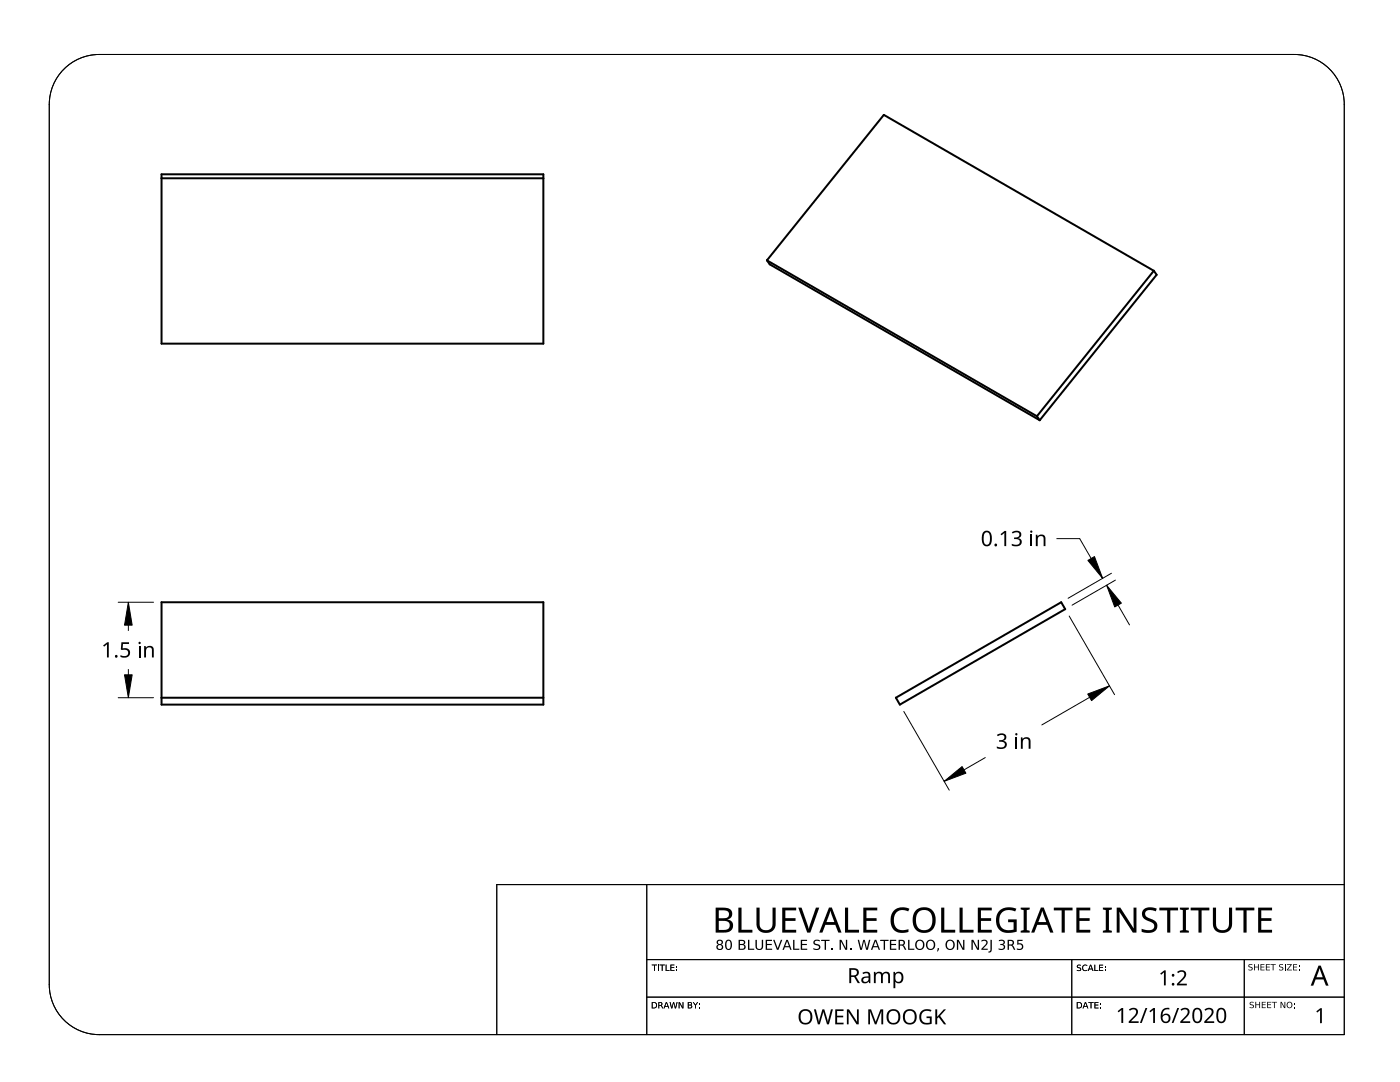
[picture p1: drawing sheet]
<svg xmlns="http://www.w3.org/2000/svg" width="279mm" height="216mm" viewBox="0 0 279 216" stroke-linecap="round" stroke-linejoin="round" font-family="sans-serif">
<path d="M32.2 34.8h76.2v33.8h-76.2zM32.2 35.6h76.2M153.1 51.9l53.8 31.2M153.1 51.9l23.3-29 53.9 31.1M153.1 51.9l.5 .8 53.9 31.2M230.3 54l-23.4 29.1M230.3 54l.5 .8-23.3 29.1M206.9 83.1l.6 .8M32.2 139.2h76.2M32.2 120.2h76.2v20.4h-76.2zM178.8 139.2l33-19 .8 1.3-33 19.1z" fill="none" stroke="#000" stroke-width=".4"/>
<path d="M13.2 13.4a9.9 9.9 0 0 1 6.6-2.5h238.5a10 10 0 0 1 10 9.9v185.6h-248.5a10 10 0 0 1-10-9.9v-175.7a10 10 0 0 1 3.4-7.4z" fill="none" stroke="#000" stroke-width=".2"/>
<path d="M129.1 176.5v29.9M129.1 199h139.2M129.1 191.5h139.2M213.9 191.5v14.9M248.3 191.5v14.9" fill="none" stroke="#000" stroke-width=".2"/>
<path d="M129.1 176.5v29.9M268.3 176.5h-169.2v29.9M129.1 199h139.2M129.1 191.5h139.2M213.9 191.5v14.9M248.3 191.5v14.9" fill="none" stroke="#000" stroke-width=".2"/>
<g fill="#000">
<path d="M130.1 192.5h1v.1h-.4v1.1h-.2v-1.1h-.4zM131.3 192.5h.2v1.2h-.2zM131.6 192.5h1.1v.1h-.5v1.1h-.1v-1.1h-.5zM132.8 192.5h.2v1.1h.6v.1h-.8zM133.6 200h.2l.3 1 .2-1h.2l.3 1 .2-1h.2l-.3 1.2h-.2l-.3-1.1-.2 1.1h-.2zM133.8 192.5h.8v.1h-.6v.4h.6v.1h-.6v.5h.6v.1h-.8zM134.9 192.8h.2v.3h-.2zM134.9 193.5h.2v.2h-.2zM135.4 200h.3l.5 1v-1h.2v1.2h-.2l-.6-1v1h-.2zM138.3 200h.2l.3 .5 .3-.5h.2l-.4 .6v.6h-.2v-.6zM215 192.6l.7-.1-.1 .2a.28 .28 0 0 0-.4-.1 .28 .28 0 0 0 0 .4 .42 .42 0 0 1 .5 .2 .42 .42 0 0 1-.3 .6l-.5-.1v-.2l.2 .1a.29 .29 0 0 0 .4 0 .29 .29 0 0 0 .1-.4 .29 .29 0 0 0-.4 0l-.3-.2zM216.1 192.7l.5-.2 .4 .1v.2l-.2-.1a.49 .49 0 0 0-.6 .5 .49 .49 0 0 0 .8 .3 .52 .52 0 0 1-.6 .3 .52 .52 0 0 1-.4-.5z"/>
<path d="M217.2 200h1.1v.1h-.5v1.1h-.1v-1.1h-.5zM218.4 192.5h.2v1.1h.6v.1h-.8zM218.4 200h.8v.1h-.6v.4h.6v.1h-.6v.5h.6v.1h-.8zM219.4 192.5h.7v.1h-.6v.4h.6v.2h-.6v.4h.7v.1h-.8zM220.5 192.9h.2v.2h-.2zM220.5 193.5h.2v.2h-.2zM139.5 200.3h.2v.2h-.2zM139.5 201h.2v.2h-.2zM219.5 200.3h.2v.2h-.2zM219.5 201h.2v.2h-.2z"/>
<path d="M130.1 200h.3a.63 .63 0 0 1 .7 .6 .63 .63 0 0 1-.7 .6h-.3zM130.2 200.1v1h.2a.49 .49 0 0 0 .5-.5 .49 .49 0 0 0-.5-.5z"/>
<path d="M132.9 200h.2l.5 1.2h-.2l-.1-.3h-.6l-.1 .3h-.2zM133 200.1l-.2 .6h.4z"/>
<path d="M137.3 200h.4a.3 .3 0 0 1 .4 .2 .3 .3 0 0 1-.2 .3 .35 .35 0 0 1 .2 .5 .35 .35 0 0 1-.4 .2h-.4zM137.4 200.6v.5h.3a.23 .23 0 0 0 .3-.3 .23 .23 0 0 0-.3-.2zM137.4 200.1v.4h.3a.19 .19 0 0 0 .2-.2 .19 .19 0 0 0-.2-.2z"/>
<path d="M214.9 200h.3a.63 .63 0 0 1 .7 .6 .63 .63 0 0 1-.7 .6h-.3zM215.1 200.1v1h.2a.49 .49 0 0 0 .5-.5 .49 .49 0 0 0-.5-.5z"/>
<path d="M216.5 200h.2l.5 1.2h-.2l-.1-.3h-.6l-.1 .3h-.1zM216.6 200.1l-.2 .6h.5z"/>
<path d="M217.6 192.5h.1l.5 1.2h-.2l-.1-.3h-.5l-.1 .3h-.2zM217.7 192.7l-.3 .6h.5z"/>
<path d="M131.4 200h.4a.35 .35 0 0 1 .4 .2 .35 .35 0 0 1-.2 .4l.4 .6h-.2l-.2-.4-.3-.1h-.1v.5h-.2zM131.6 200.1v.4h.2a.22 .22 0 0 0 .2-.2 .22 .22 0 0 0-.2-.2z"/>
</g>
<g fill="#000">
<path d="M130.1 192.5h1v.1h-.4v1.1h-.2v-1.1h-.4zM131.3 192.5h.2v1.2h-.2zM131.6 192.5h1.1v.1h-.5v1.1h-.1v-1.1h-.5zM132.8 192.5h.2v1.1h.6v.1h-.8zM133.6 200h.2l.3 1 .2-1h.2l.3 1 .2-1h.2l-.3 1.2h-.2l-.3-1.1-.2 1.1h-.2zM133.8 192.5h.8v.1h-.6v.4h.6v.1h-.6v.5h.6v.1h-.8zM134.9 192.8h.2v.3h-.2zM134.9 193.5h.2v.2h-.2zM135.4 200h.3l.5 1v-1h.2v1.2h-.2l-.6-1v1h-.2zM138.3 200h.2l.3 .5 .3-.5h.2l-.4 .6v.6h-.2v-.6zM147.4 181.1h.6v4.4h2.2v.6h-2.8zM149.3 187.5h.2v1.8h1v.2h-1.2z"/>
<path d="M150.8 187.5h.2v1.2a.5 .5 0 0 0 .5 .6 .5 .5 0 0 0 .5-.6v-1.2h.3v1.3a.76 .76 0 0 1-.8 .8 .76 .76 0 0 1-.7-.8zM152.8 187.5h1.3v.3h-1v.6h.9v.2h-.9v.7h1v.2h-1.3zM151 181.1h.6v3.2a1.29 1.29 0 0 0 1.3 1.3 1.29 1.29 0 0 0 1.3-1.3v-3.2h.6v3.2a1.92 1.92 0 0 1-1.9 1.9 1.92 1.92 0 0 1-1.9-1.9zM154.3 187.5h.3l.6 1.7 .6-1.7h.3l-.7 2h-.3zM158.3 187.5h.3v1.8h.9v.2h-1.2zM156.1 181.1h2.8v.6h-2.2v1.5h2.1v.6h-2.1v1.7h2.2v.6h-2.8zM159.3 181.1h.7l1.4 4.3 1.4-4.3h.7l-1.8 5h-.6zM159.8 187.5h1.3v.3h-1v.6h.9v.2h-.9v.7h1v.2h-1.3zM162.5 187.6l.8-.1 .3 .1v.3l-.4-.2a.38 .38 0 0 0-.6 .3 .38 .38 0 0 0 .5 .4 .62 .62 0 0 1 .6 .8 .62 .62 0 0 1-.9 .4l-.5-.2v-.2l.5 .1a.41 .41 0 0 0 .6-.3 .41 .41 0 0 0-.5-.4 .55 .55 0 0 1-.5-.3 .55 .55 0 0 1 .1-.7zM163.9 187.5h1.7v.3h-.8v1.7h-.2v-1.7h-.7zM165.8 189.2h.3v.3h-.3zM167.6 187.5h.3l.9 1.7v-1.7h.3v2h-.4l-.9-1.6v1.6h-.2z"/>
<path d="M168.6 181.1h.7v4.4h2.1v.6h-2.8zM169.6 189.2h.3v.3h-.3zM171.2 187.5h.2l.5 1.7 .4-1.7h.3l.4 1.7 .4-1.7h.3l-.5 2h-.3l-.5-1.7-.4 1.7h-.3zM172.3 181.1h2.8v.6h-2.2v1.5h2v.6h-2v1.7h2.2v.6h-2.8zM175.7 187.5h1.6v.3h-.7v1.7h-.2v-1.7h-.7zM177.6 187.5h1.3v.3h-1v.6h.9v.2h-.9v.7h1v.2h-1.3zM178.4 181.7a2.78 2.78 0 0 1 3.1-.4l-.3 .6a1.89 1.89 0 0 0-2.2 0 1.89 1.89 0 0 0-.6 2.2 1.77 1.77 0 0 0 2.6 1.4l.3-.1v.6a2.4 2.4 0 0 1-3.5-1.6 3.2 3.2 0 0 1 .6-2.7zM181.2 187.5h.3v1.8h1v.2h-1.3zM187.1 189.2h.3v.2l-.2 .4h-.2zM187.8 181.1h.7v4.4h2.1v.6h-2.8zM191 187.5h.3l.9 1.7v-1.7h.3v2h-.4l-.9-1.6v1.6h-.2zM191.5 181.1h.6v4.4h2.2v.6h-2.8z"/>
<path d="M193.9 187.5h.3l.9 1.7v-1.7h.3v2h-.4l-.9-1.6v1.6h-.2zM195.9 187.6h.1a.7 .7 0 0 1 1 .2 .7 .7 0 0 1-.3 1l-.5 .5h.9v.2h-1.2v-.2l.4-.5a.74 .74 0 0 0 .4-1l-.8 .1zM197.7 187.5h.2v1.9a.57 .57 0 0 1-.6 .7v-.3a.34 .34 0 0 0 .4-.4zM195.1 181.1h2.8v.6h-2.1v1.5h2v.6h-2v1.7h2.1v.6h-2.8zM199.3 187.6l.3-.1a.56 .56 0 0 1 .8 .1 .56 .56 0 0 1-.1 .8l-.1 .1a.61 .61 0 0 1 .4 .8 .61 .61 0 0 1-.9 .3l-.4-.1v-.3l.4 .1a.45 .45 0 0 0 .6-.4 .45 .45 0 0 0-.7-.3v-.2h.3a.34 .34 0 0 0 .4-.5 .34 .34 0 0 0-.6-.2l-.4 .1zM199.5 181.7a3.2 3.2 0 0 1 3.3-.4l-.2 .6a2.01 2.01 0 0 0-3.1 1.3 1.9 1.9 0 0 0 2.3 2.4l.5-.1v-1.5h-1.1v-.5h1.7v2.4a3.2 3.2 0 0 1-3.7-.6 3.1 3.1 0 0 1 .3-3.6zM203 187.5h1.1v.3h-.8v.4a.73 .73 0 0 1 .9 .8 .73 .73 0 0 1-1.1 .5h-.2v-.3l.2 .1a.51 .51 0 0 0 .8-.1 .51 .51 0 0 0-.3-.8l-.6 .1zM203.7 181.1h1.8v.4l-.6 .1v4l.6 .1v.4h-1.8v-.4l.6-.1v-4l-.6-.1zM210.3 181.1h3.7v.6h-1.5v4.4h-.6v-4.4h-1.6zM215 192.6l.7-.1-.1 .2a.28 .28 0 0 0-.4-.1 .28 .28 0 0 0 0 .4 .42 .42 0 0 1 .5 .2 .42 .42 0 0 1-.3 .6l-.5-.1v-.2l.2 .1a.29 .29 0 0 0 .4 0 .29 .29 0 0 0 .1-.4 .29 .29 0 0 0-.4 0l-.3-.2zM216.1 192.7l.5-.2 .4 .1v.2l-.2-.1a.49 .49 0 0 0-.6 .5 .49 .49 0 0 0 .8 .3 .52 .52 0 0 1-.6 .3 .52 .52 0 0 1-.4-.5zM217.2 200h1.1v.1h-.5v1.1h-.1v-1.1h-.5z"/>
<path d="M214.8 181.1h2.8v.6h-2.2v1.5h2.1v.6h-2.1v1.7h2.2v.6h-2.8zM218.4 192.5h.2v1.1h.6v.1h-.8zM218.4 200h.8v.1h-.6v.4h.6v.1h-.6v.5h.6v.1h-.8zM219.4 192.5h.7v.1h-.6v.4h.6v.2h-.6v.4h.7v.1h-.8zM220.5 192.9h.2v.2h-.2zM220.5 193.5h.2v.2h-.2zM220.1 181.1h1.8v.4l-.6 .1v4l.6 .1v.4h-1.8v-.4l.6-.1v-4l-.6-.1zM222.9 181.1h.7l2.6 4.1v-4.1h.6v5h-.7l-2.7-4.1v4.1h-.5zM228.1 181.6a2.35 2.35 0 0 1 2.8-.3l-.2 .6a1.56 1.56 0 0 0-2.1 .1 1.05 1.05 0 0 0 1 1.3 1.44 1.44 0 0 1 1.4 1.7 1.44 1.44 0 0 1-1.8 1.2l-1.4-.3v-.6a1.93 1.93 0 0 0 2.5-.2 1.1 1.1 0 0 0-1.1-1.3 1.44 1.44 0 0 1-1.1-2.2zM231.4 181.1h3.7v.6h-1.5v4.4h-.7v-4.4h-1.5zM235.5 181.1h1.8v.4l-.6 .1v4l.6 .1v.4h-1.8v-.4l.6-.1v-4l-.6-.1zM237.6 181.1h3.8v.6h-1.6v4.4h-.6v-4.4h-1.6z"/>
<path d="M242.1 181.1h.6v3.2a1.29 1.29 0 0 0 1.3 1.3 1.29 1.29 0 0 0 1.3-1.3v-3.2h.6v3.2a1.92 1.92 0 0 1-1.9 1.9 1.92 1.92 0 0 1-1.9-1.9zM246.6 181.1h3.7v.6h-1.5v4.4h-.6v-4.4h-1.6zM249.2 192.5l.5-.1h.2l-.1 .1a.28 .28 0 0 0-.4-.1 .28 .28 0 0 0 0 .4 .42 .42 0 0 1 .6 .3 .42 .42 0 0 1-.4 .5h-.5v-.2l.2 .1a.29 .29 0 0 0 .4 0 .29 .29 0 0 0 .1-.4 .29 .29 0 0 0-.4-.1l-.2-.2zM249.5 200l.5-.1h.2l-.1 .2a.28 .28 0 0 0-.4-.1 .28 .28 0 0 0-.1 .4 .42 .42 0 0 1 .6 .2 .42 .42 0 0 1-.3 .6l-.5-.1v-.2l.2 .1a.29 .29 0 0 0 .4 0 .29 .29 0 0 0 0-.4 .29 .29 0 0 0-.3 0l-.3-.2zM250.3 192.4h.1v.5h.7v-.5h.1v1.2h-.1v-.6h-.7v.6h-.1zM250.5 199.9h.2v.5h.6v-.5h.2v1.3h-.2v-.6h-.6v.6h-.2zM251.6 192.4h.7v.1h-.6v.4h.6v.1h-.6v.5h.7v.1h-.8zM251.8 199.9h.8v.1h-.6v.4h.6v.2h-.6v.4h.6v.2h-.8zM252.6 192.4h.8v.1h-.6v.4h.6v.1h-.6v.5h.6v.1h-.8zM252.9 199.9h.8v.1h-.6v.4h.6v.2h-.6v.4h.6v.2h-.8zM253.5 192.4h1.1v.1h-.4v1.1h-.2v-1.1h-.5zM253.8 199.9h1.1v.1h-.5v1.2h-.2v-1.2h-.4z"/>
<path d="M251.1 181.1h2.8v.6h-2.2v1.5h2v.6h-2v1.7h2.2v.6h-2.8zM255.6 199.9h.2l.5 1.1v-1.1h.2v1.3h-.2l-.6-1.1v1.1h-.1zM255.4 192.5l.5-.1h.2l-.1 .1a.28 .28 0 0 0-.4-.1 .28 .28 0 0 0-.1 .4 .42 .42 0 0 1 .6 .3 .42 .42 0 0 1-.3 .5h-.5v-.2l.2 .1a.29 .29 0 0 0 .4 0 .29 .29 0 0 0 0-.4 .29 .29 0 0 0-.4-.1l-.2-.2zM256.4 192.4h.2v1.2h-.2zM256.8 192.4h1l-.8 1.1h.8v.1h-1l.8-1.1h-.8zM258.1 192.4h.8v.1h-.7v.4h.6v.1h-.6v.5h.7v.1h-.8zM259.2 192.7h.2v.3h-.2zM259.2 193.4h.2v.2h-.2zM139.5 200.3h.2v.2h-.2zM139.5 201h.2v.2h-.2zM219.5 200.3h.2v.2h-.2zM219.5 201h.2v.2h-.2z"/>
<path d="M258.2 200.3h.2v.2h-.2zM258.2 200.9h.2v.3h-.2z"/>
<path d="M130.1 200h.3a.63 .63 0 0 1 .7 .6 .63 .63 0 0 1-.7 .6h-.3zM130.2 200.1v1h.2a.49 .49 0 0 0 .5-.5 .49 .49 0 0 0-.5-.5z"/>
<path d="M132.9 200h.2l.5 1.2h-.2l-.1-.3h-.6l-.1 .3h-.2zM133 200.1l-.2 .6h.4z"/>
<path d="M137.3 200h.4a.3 .3 0 0 1 .4 .2 .3 .3 0 0 1-.2 .3 .35 .35 0 0 1 .2 .5 .35 .35 0 0 1-.4 .2h-.4zM137.4 200.6v.5h.3a.23 .23 0 0 0 .3-.3 .23 .23 0 0 0-.3-.2zM137.4 200.1v.4h.3a.19 .19 0 0 0 .2-.2 .19 .19 0 0 0-.2-.2z"/>
<path d="M142.8 181.1h1.9a1.2 1.2 0 0 1 1.4 1 1.2 1.2 0 0 1-.9 1.4 1.3 1.3 0 0 1 1.1 1.4 1.3 1.3 0 0 1-1.3 1.2h-2.2zM143.5 183.7v1.9h1a.94 .94 0 0 0 1.1-1 .94 .94 0 0 0-1.2-.9zM143.5 181.6v1.6h.9a.82 .82 0 0 0 1.1-.6 .82 .82 0 0 0-.9-.9z"/>
<path d="M143.2 187.6a.6 .6 0 0 1 .8-.1 .6 .6 0 0 1 .1 .9l-.2 .1a.61 .61 0 0 1 .4 .8 .61 .61 0 0 1-.9 .2 .55 .55 0 0 1-.4-.5 .55 .55 0 0 1 .4-.5l-.4-.3zM143.2 189a.45 .45 0 0 0 .9 0 .45 .45 0 0 0-.9 0zM143.3 188a.36 .36 0 0 0 .7 0 .36 .36 0 0 0-.7 0z"/>
<path d="M145 187.6a.74 .74 0 0 1 .9 .1 .74 .74 0 0 1 .2 .8 .75 .75 0 0 1-.7 1.1 .75 .75 0 0 1-.7-1.1zM145.1 187.8l-.1 .5a.66 .66 0 0 0 .5 1 1.09 1.09 0 0 0-.1-1.6z"/>
<path d="M147.4 187.5h.7a.48 .48 0 0 1 .6 .3 .48 .48 0 0 1-.3 .7 .56 .56 0 0 1 .4 .6 .56 .56 0 0 1-.7 .4h-.7zM147.7 188.6v.7h.4a.37 .37 0 0 0 .4-.4 .37 .37 0 0 0-.4-.3zM147.7 187.8v.6h.4a.31 .31 0 0 0 .4-.3 .31 .31 0 0 0-.4-.3z"/>
<path d="M156.9 187.5h.3l.8 2h-.3l-.2-.5h-.9l-.2 .5h-.2zM157.1 187.8l-.4 1h.7z"/>
<path d="M165.4 181.1h.6l2 5h-.7l-.6-1.6h-2l-.6 1.6h-.6zM165.7 181.7l-.8 2.3h1.6z"/>
<path d="M174.6 187.5h.3l.7 2h-.2l-.2-.5h-.9l-.2 .5h-.3zM174.7 187.8l-.3 1h.7z"/>
<path d="M179.3 187.5h.6a.56 .56 0 0 1 .7 .4 .56 .56 0 0 1-.3 .7l.6 .9h-.3l-.4-.7-.3-.1h-.3v.8h-.3zM179.6 187.8v.7h.3a.36 .36 0 0 0 .4-.4 .36 .36 0 0 0-.4-.3z"/>
<path d="M182.6 188.5a1 1 0 0 1 2 0 1 1 0 0 1-2 0zM183.2 187.8a.77 .77 0 0 0-.3 1.1 .77 .77 0 0 0 1.1 .2 .78 .78 0 0 0 .2-1 .78 .78 0 0 0-1-.3z"/>
<path d="M184.7 188.5a1 1 0 0 1 2 0 1 1 0 0 1-2 0zM185.3 187.8a.77 .77 0 0 0-.2 1.1 .77 .77 0 0 0 1.1 .2 .78 .78 0 0 0 .1-1 .78 .78 0 0 0-1-.3z"/>
<path d="M182.7 181.7a2.36 2.36 0 0 1 2.9-.4 2.36 2.36 0 0 1 1.1 2.6 2.32 2.32 0 0 1-2.6 2.2 2.32 2.32 0 0 1-2-2.8l.2-.8zM183.3 182a2.28 2.28 0 0 0 .6 3.5 1.73 1.73 0 0 0 2.2-2.2 1.64 1.64 0 0 0-.9-1.6 1.64 1.64 0 0 0-1.9 .3z"/>
<path d="M188.6 188.5a1 1 0 0 1 2 0 1 1 0 0 1-2 0zM189.2 187.8a.77 .77 0 0 0-.2 1.1 .77 .77 0 0 0 1.1 .2 .78 .78 0 0 0 .1-1 .78 .78 0 0 0-1-.3z"/>
<path d="M201.1 187.5h.6a.56 .56 0 0 1 .7 .4 .56 .56 0 0 1-.4 .7l.6 .9h-.2l-.4-.7-.3-.1h-.3v.8h-.3zM201.4 187.8v.7h.3a.36 .36 0 0 0 .4-.4 .36 .36 0 0 0-.4-.3z"/>
<path d="M207.7 181.1h.6l1.9 5h-.6l-.6-1.6h-2l-.6 1.6h-.6zM208 181.7l-.8 2.3h1.6z"/>
<path d="M214.9 200h.3a.63 .63 0 0 1 .7 .6 .63 .63 0 0 1-.7 .6h-.3zM215.1 200.1v1h.2a.49 .49 0 0 0 .5-.5 .49 .49 0 0 0-.5-.5z"/>
<path d="M216.5 200h.2l.5 1.2h-.2l-.1-.3h-.6l-.1 .3h-.1zM216.6 200.1l-.2 .6h.5z"/>
<path d="M217.6 192.5h.1l.5 1.2h-.2l-.1-.3h-.5l-.1 .3h-.2zM217.7 192.7l-.3 .6h.5z"/>
<path d="M256.7 200.5a.65 .65 0 0 1 1.3 0 .65 .65 0 0 1-1.3 0zM256.9 200.5a.47 .47 0 0 0 .9 0 .47 .47 0 0 0-.9 0z"/>
<path d="M131.4 200h.4a.35 .35 0 0 1 .4 .2 .35 .35 0 0 1-.2 .4l.4 .6h-.2l-.2-.4-.3-.1h-.1v.5h-.2zM131.6 200.1v.4h.2a.22 .22 0 0 0 .2-.2 .22 .22 0 0 0-.2-.2z"/>
</g>
<g fill="#000">
<path d="M199.7 106.6l.8-.7h.3v3.1h-.4l.1-2.7-.6 .5zM201.9 106.2a1.06 1.06 0 0 1 1.2-.3 1.06 1.06 0 0 1 .7 .9l-.2 .4-.4 .2a.82 .82 0 0 1 .7 .9 .82 .82 0 0 1-.9 .7l-1.1-.1v-.4a1.08 1.08 0 0 0 1.6-.3 .62 .62 0 0 0-.8-.6h-.3v-.4a.7 .7 0 0 0 .7 0 .7 .7 0 0 0 .3-.7 .89 .89 0 0 0-1.3 0zM206.7 106.7h.3l.1 .3a.87 .87 0 0 1 .9-.3 .87 .87 0 0 1 .6 .8v1.5h-.3v-1.5a.61 .61 0 0 0-.8-.5 .61 .61 0 0 0-.4 .8v1.2h-.4zM20.6 128.8l.8-.6h.3v3h-.4l.1-2.7-.6 .5zM24.2 128.2h1.6v.3h-1.3v.9a1.02 1.02 0 0 1 1.5 .8 1.02 1.02 0 0 1-1.4 1l-.6-.1v-.4a.88 .88 0 0 0 1 .2 .88 .88 0 0 0 .6-.8 .85 .85 0 0 0-1.3-.4l-.2-.1zM28.8 128.9h.3v.3a.87 .87 0 0 1 1-.3 .87 .87 0 0 1 .6 .8v1.5h-.4v-1.5a.61 .61 0 0 0-.7-.5 .61 .61 0 0 0-.5 .8v1.2h-.3zM199 146.6a1.06 1.06 0 0 1 1.1-.3 1.06 1.06 0 0 1 .7 .9l-.2 .4-.4 .2a.82 .82 0 0 1 .7 .9 .82 .82 0 0 1-.9 .7l-1.1-.1v-.4a1.08 1.08 0 0 0 1.6-.2 .62 .62 0 0 0-.8-.7h-.3v-.3a.7 .7 0 0 0 .8-.1 .7 .7 0 0 0 .2-.7 .89 .89 0 0 0-1.3 0zM203.7 147.1h.3l.1 .3a.87 .87 0 0 1 .9-.3 .87 .87 0 0 1 .7 .8v1.5h-.4v-1.4a.61 .61 0 0 0-.8-.6 .61 .61 0 0 0-.4 .8v1.2h-.4zM174.4 193.9h.3v.3a.85 .85 0 0 1 1.4 .1 .8 .8 0 0 1 .9-.4 .8 .8 0 0 1 .6 .8v1.5h-.3v-1.5a.55 .55 0 0 0-.7-.5 .55 .55 0 0 0-.4 .7v1.3h-.4v-1.5a.56 .56 0 0 0-.7-.5 .56 .56 0 0 0-.3 .8v1.2h-.4zM231.5 194.3l.8-.7h.3v3h-.3v-2.6l-.6 .5zM234.9 193.9a.99 .99 0 0 1 1.2-.3 .99 .99 0 0 1 .6 1l-.3 .5-1.1 1.2h1.6v.3h-2v-.3l1.1-1.1a.71 .71 0 0 0 .4-.6 .71 .71 0 0 0-.5-.7l-.8 .3zM162.4 201.4h.4l.6 2.5 .7-2.5h.4l.7 2.5 .6-2.5h.4l-.8 3h-.4l-.7-2.6-.7 2.6h-.4z"/>
<path d="M166.7 201.4h1.7v.3h-1.3v1h1.2v.3h-1.2v1.1h1.3v.3h-1.7zM169 201.4h.4l1.6 2.5v-2.5h.4v3h-.5l-1.6-2.5 .1 2.5h-.4zM173.3 201.4h.5l1 2.5 .9-2.5h.6v3h-.4v-2.6l-1 2.6h-.3l-1-2.6v2.6h-.3zM183.9 201.8a1.92 1.92 0 0 1 2-.3l-.1 .4a1.23 1.23 0 0 0-1.9 .9 1.23 1.23 0 0 0 1.7 1.2v-.8h-.7v-.4h1v1.5l-.2 .1a1.6 1.6 0 0 1-2-.6 1.6 1.6 0 0 1 .2-2zM186.7 201.4h.3v1.5l1.4-1.5h.4l-1.2 1.3 1.2 1.7h-.4l-1.1-1.4-.3 .2v1.2h-.3zM223 201.8l.8-.7h.4v3h-.4v-2.6l-.6 .5zM225.3 201.4a.99 .99 0 0 1 1.1-.3 .99 .99 0 0 1 .7 1l-.3 .5-1.1 1.2h1.5v.3h-1.9v-.3l1-1.1a.71 .71 0 0 0 .5-.6 .71 .71 0 0 0-.5-.7l-.8 .3zM228.6 201.1h.4l-1.1 3h-.4zM229.4 201.8l.8-.7h.3v3h-.4l.1-2.6-.6 .5zM235 201.1h.3l-1.1 3h-.4zM235.6 201.4a.99 .99 0 0 1 1.1-.3 .99 .99 0 0 1 .7 1l-.3 .5-1.1 1.2h1.5v.3h-1.9v-.3l1-1.1a.71 .71 0 0 0 .5-.6 .71 .71 0 0 0-.5-.7l-.8 .3zM240.4 201.4a.99 .99 0 0 1 1.1-.3 .99 .99 0 0 1 .7 1l-.3 .5-1.1 1.2h1.5v.3h-2v-.3l1.1-1.1a.71 .71 0 0 0 .4-.6 .71 .71 0 0 0-.4-.7l-.8 .3z"/>
<path d="M262.7 201.8l.8-.6h.3v3h-.4l.1-2.6-.6 .4z"/>
<path d="M196.3 106.1a1.05 1.05 0 0 1 1.3 0 1.05 1.05 0 0 1 .3 1.2 1.31 1.31 0 0 1-1 1.7 1.22 1.22 0 0 1-1-1.5l.1-.9zM196.5 106.4a1.88 1.88 0 0 0 .3 2.3 .71 .71 0 0 0 .8-.9 1.17 1.17 0 0 0-.7-1.6z"/>
<path d="M169.5 193.2h.8a.86 .86 0 0 1 1.1 .6 .86 .86 0 0 1-.6 1l.8 1.4h-.4l-.7-1.3h-.6v1.3h-.4zM169.9 193.5v1.1h.4a.57 .57 0 0 0 .7-.5 .57 .57 0 0 0-.7-.6z"/>
<path d="M172.1 194.1a.92 .92 0 0 1 1-.2 .92 .92 0 0 1 .6 .7v1.6h-.3v-.3a.73 .73 0 0 1-1.2 .2 .73 .73 0 0 1 .1-1.1l1-.2a.52 .52 0 0 0-.1-.6 .52 .52 0 0 0-.7 0l-.3 .2zM172.4 195.3a.48 .48 0 0 0 .2 .7 .48 .48 0 0 0 .6-.3l.1-.6z"/>
<path d="M178.3 193.9h.3l.1 .3a.94 .94 0 0 1 1.1-.2 .94 .94 0 0 1 .5 1 .95 .95 0 0 1-.5 1.1 .95 .95 0 0 1-1.1-.2v1.3h-.4zM178.8 194.4l-.1 .4a.72 .72 0 0 0 .1 .9 .72 .72 0 0 0 .9 .1 .87 .87 0 0 0 .2-1 .87 .87 0 0 0-.9-.6z"/>
<path d="M263.1 192.7h.5l1.5 4h-.5l-.5-1.3h-1.5l-.5 1.3h-.5zM263.4 193.2l-.7 1.8h1.3z"/>
<path d="M159.7 201.8a1.47 1.47 0 0 1 2-.1 1.47 1.47 0 0 1 .3 1.8 1.43 1.43 0 0 1-1.9 .8 1.43 1.43 0 0 1-.7-1.9zM160.1 201.9a1.33 1.33 0 0 0 .4 2.2 1.25 1.25 0 0 0 1.2-.8 1.25 1.25 0 0 0-.4-1.4l-.7-.2z"/>
<path d="M177.3 201.8a1.47 1.47 0 0 1 1.9-.1 1.47 1.47 0 0 1 .4 1.8 1.43 1.43 0 0 1-1.9 .8 1.43 1.43 0 0 1-.7-1.9zM177.6 201.9a1.33 1.33 0 0 0 .5 2.2 1.25 1.25 0 0 0 1.2-.8 1.25 1.25 0 0 0-.4-1.4l-.7-.2z"/>
<path d="M180.5 201.8a1.47 1.47 0 0 1 2-.1 1.47 1.47 0 0 1 .4 1.8 1.43 1.43 0 0 1-1.9 .8 1.43 1.43 0 0 1-.8-1.9zM180.9 201.9a1.33 1.33 0 0 0 .4 2.2 1.25 1.25 0 0 0 1.3-.8 1.25 1.25 0 0 0-.4-1.4l-.7-.2z"/>
<path d="M232.1 201.4l.4-.2 .5-.1h.4v.3a1.01 1.01 0 0 0-1.4 1.2 .94 .94 0 0 1 1.5 .1 .94 .94 0 0 1-.5 1.4 1.12 1.12 0 0 1-1.1-.3 1.12 1.12 0 0 1-.3-1.2l.2-.7zM232 203.2a.65 .65 0 0 0 1.3 0 .65 .65 0 0 0-1.3 0z"/>
<path d="M238.3 201.3a1.03 1.03 0 0 1 1.2 0 1.03 1.03 0 0 1 .4 1.1 1.28 1.28 0 0 1-1 1.8 1.2 1.2 0 0 1-.9-1.6v-.8zM238.6 201.6a1.85 1.85 0 0 0 .2 2.2 .7 .7 0 0 0 .8-.9 1.16 1.16 0 0 0-.7-1.5z"/>
<path d="M243.1 201.3a1.03 1.03 0 0 1 1.2 0 1.03 1.03 0 0 1 .4 1.1 1.28 1.28 0 0 1-1 1.8 1.2 1.2 0 0 1-1-1.6l.1-.8zM243.3 201.6a1.85 1.85 0 0 0 .3 2.2 .7 .7 0 0 0 .7-.9 1.16 1.16 0 0 0-.6-1.5z"/>
<circle cx="198.7" cy="108.8" r=".27"/>
<circle cx="205.8" cy="106.1" r=".23"/>
<circle cx="23.2" cy="131" r=".27"/>
<circle cx="27.9" cy="128.3" r=".23"/>
<circle cx="202.8" cy="146.5" r=".23"/>
<circle cx="234.1" cy="196.4" r=".27"/>
<circle cx="234.1" cy="194.6" r=".28"/>
</g>
<path d="M210.9 107.5h4.6l4.6 7.9M221.8 114.4l-8.6 5M222.6 115.8l-8.6 5M23.6 120.2h7M23.6 139.2h7M25.6 124.7v1.1M25.6 133.6v1.1M213.4 122.9l9 15.7M217.5 139.1l-9.6 5.5M223.1 120.7l2.3 4M180.4 142l9 15.7M196.6 151.2l-4.2 2.4" fill="none" stroke="#000" stroke-width=".2"/>
<path d="M217.1 111.8l1.3-.7 1.7 4.3zM24.9 134.7h1.5l-.8 4.5zM25.6 120.2l.8 4.5h-1.5zM217.1 138.5l4.3-1.6-3.6 2.9zM220.8 116.8l3 3.6-1.3 .7zM188.4 155.9l3.6-2.9 .8 1.3z" fill="#000" stroke="#000" stroke-width=".2"/>
<path d="M205.8 106.7v2.3M27.9 128.9v2.3M202.8 147.1v2.3" fill="none" stroke="#000" stroke-width=".37"/>
</svg>
